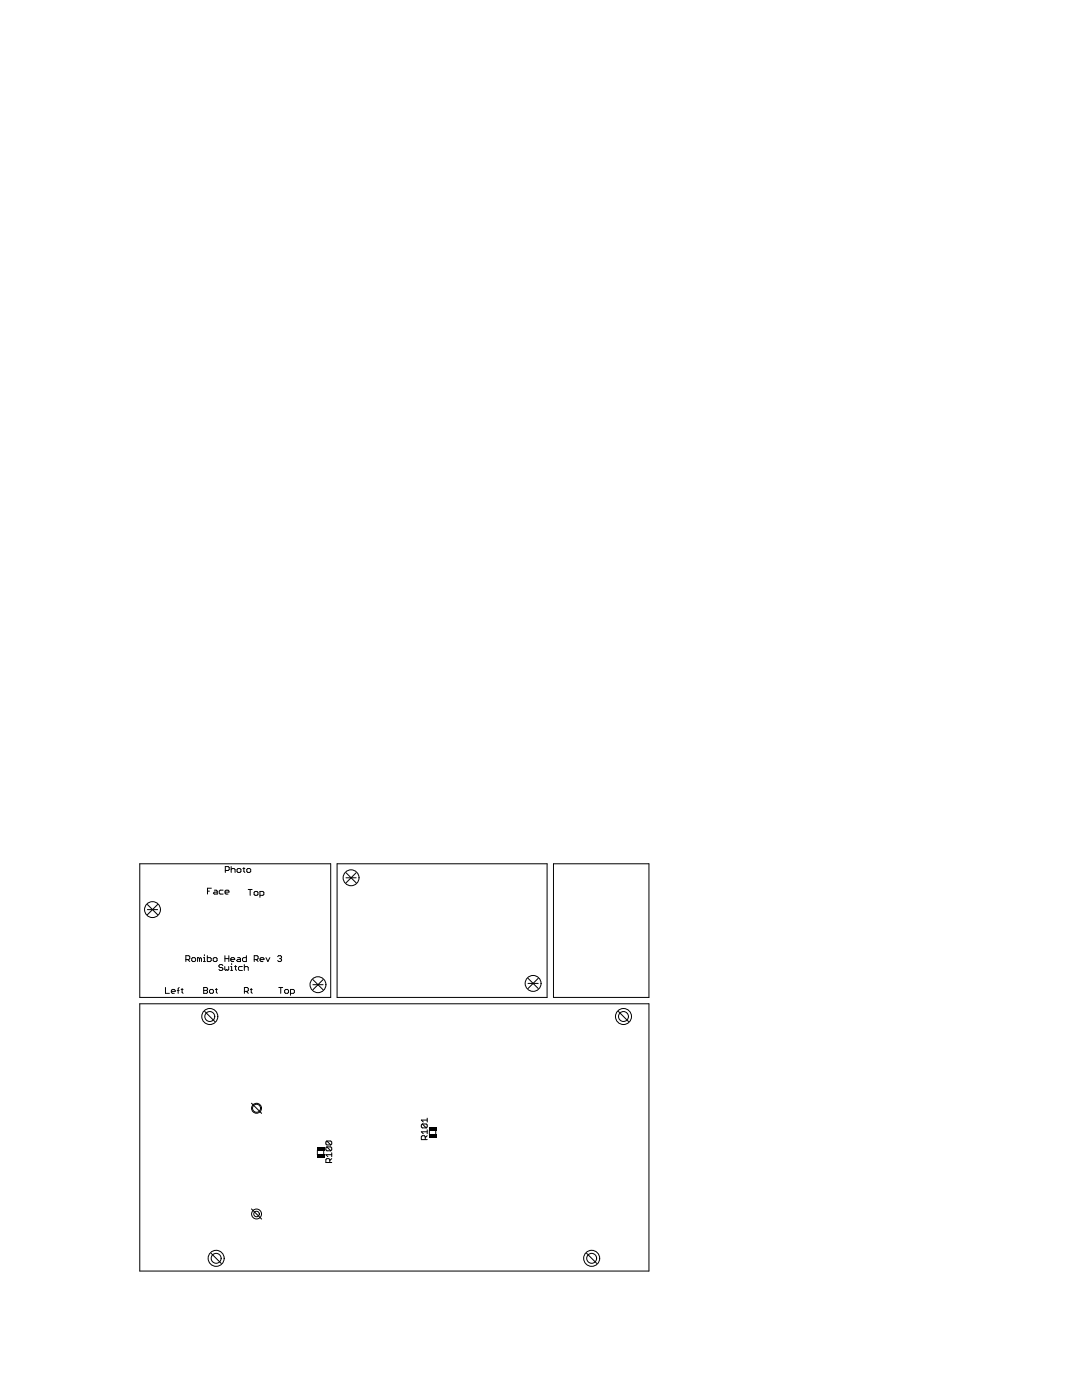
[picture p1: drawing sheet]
<svg xmlns="http://www.w3.org/2000/svg" width="216mm" height="279mm" viewBox="0 0 216 279" stroke-linecap="round" stroke-linejoin="round" font-family="sans-serif">
<g fill="none" stroke="#000" stroke-width=".2">
<path d="M27.9 172.4h38.1v26.7h-38.1zM41.4 177.8h.4M42.2 177.3h-.8v1.1M42.8 177.7h.4l.2 .1v.6h-.6l-.2-.2 .2-.2h.6M44.5 177.7h-.6l-.2 .1v.4l.2 .2h.6M44.9 178h.8l-.2-.3h-.4l-.2 .1v.4l.2 .2h.4M45 173.7h.5l.2-.2v-.4l-.2-.2h-.5v1.2M46.1 173.5l.2-.2h.4l.2 .2v.6M46.1 172.9v1.2M47.3 173.5l.2-.2h.4l.2 .2v.4l-.2 .2h-.4l-.2-.2zM48.5 173.3h.4M48.7 173.1v.8l.2 .2"/>
<path d="M49.4 173.3h.4l.2 .2v.4l-.2 .2h-.4l-.2-.2v-.4zM49.5 177.5h.8M49.9 177.5v1.2M50.7 178.1l.2-.2h.4l.2 .2v.4l-.2 .2h-.4l-.2-.2zM51.9 178.7h.6l.1-.2v-.4l-.1-.2h-.6v1.2M67.3 172.4h41.9v26.7h-41.9zM69 174.2l2.1 2M69 175.2h2.1M71.1 174.2l-2.1 2M110.4 172.4h19.1v26.7h-19.1zM29.4 180.5l2 2M29.4 181.5h2"/>
<path d="M31.4 180.5l-2 2M33 197.1v1.1h.8M34.2 197.9h.8l-.2-.4h-.4l-.2 .2v.3l.2 .2h.4M35.4 197.7h.3M35.7 197.1l-.1 .2v.9M36.1 197.5h.4M36.3 197.3v.7l.2 .2M37.1 191.5h.6l.2-.2v-.4l-.2-.2h-.6v1.2M37.5 191.5l.4 .4M38.4 191.1h.4l.2 .2v.4l-.2 .2h-.4l-.1-.2v-.4zM39.8 191.3l-.4-.2v.8M39.8 191.3v.6"/>
<path d="M39.8 191.3l.2-.2 .2 .2v.6M40.6 191.9h.4M40.6 191.1h.2v.8M40.6 197.1h.6l.2 .2-.2 .4 .2 .3-.2 .2h-.6zM40.6 197.7h.6M40.8 190.5v.2M41.4 190.7v1.2h.6l.2-.2v-.4l-.2-.2h-.6M41.8 197.7l.2-.2h.4l.2 .2v.3l-.2 .2h-.4l-.2-.2zM42.5 191.3l.2-.2h.4l.2 .2v.4l-.2 .2h-.4l-.2-.2zM43 197.5h.4M43.2 197.3v.7l.2 .2M44.5 192.7l-.2-.2h-.4l-.2 .2 .2 .4h.4l.2 .2-.2 .4h-.4l-.2-.2"/>
<path d="M44.9 192.9v.6l.2 .2 .1-.2 .2 .2 .2-.2v-.6M44.9 190.7v1.2M44.9 191.3h.8M45.7 190.7v1.2M46 193.7h.4M46 192.9h.2v.8M46 191.5h.8l-.2-.4h-.4l-.2 .2v.4l.2 .2h.4M46.2 192.3v.2M46.8 192.9h.4M47 192.7v.8l.2 .2M47.4 191.1h.4l.2 .2v.6h-.6l-.2-.2 .2-.2h.6M48.4 192.9h-.6l-.2 .2v.4l.2 .2h.6"/>
<path d="M48.8 193.1l.2-.2h.3l.2 .2v.6M48.8 192.5v1.2M48.8 197.9h.6l.1-.2v-.4l-.1-.2h-.6v1.1M49.2 197.9l.3 .3M49.2 190.7v1.2h-.6l-.2-.2v-.4l.2-.2h.6M49.9 197.5h.4M50.1 197.3v.7l.2 .2M50.7 191.5h.6l.2-.2v-.4l-.2-.2h-.6v1.2M51.1 191.5l.4 .4M51.9 191.5h.8l-.2-.4h-.4l-.2 .2v.4l.2 .2h.4M53.1 191.1l.4 .8 .3-.8M55.4 190.9l.2-.2h.4l.2 .2-.2 .4"/>
<path d="M55.6 197.1h.8M55.8 191.3h.2M56 191.3l.2 .2-.2 .4h-.4l-.2-.2M56 197.1v1.1M57 197.5h.4l.2 .2v.3l-.2 .2h-.4l-.2-.2v-.3zM58 198.2h.5l.2-.2v-.3l-.2-.2h-.5v1.1M62.4 195.5l2.1 2M62.4 196.5h2.1M64.5 195.5l-2.1 2M105.4 195.2l2 2.1M105.4 196.3h2M107.4 195.2l-2 2.1"/>
<path d="M27.9 200.3h101.6v53.4h-101.6zM40.8 201.9l2.1 2M123.4 201.9l2 2M50.2 220.2l2 2M63.3 229.6v.9M64.6 229.6v.9M65.2 227.7l-.2 .2v.4l.2 .2h.8M65.2 228.9l-.2 .2v.4l.2 .2h.8M65.2 227.7h.8l.2 .2v.4l-.2 .2M65.2 228.9h.8l.2 .2v.4l-.2 .2M65.2 228.9l.8 .8M65.2 227.7l.8 .8"/>
<path d="M65.8 232v-.6l-.2-.2h-.4l-.2 .2v.6h1.2M66.2 231.2l-.4 .4M66.2 230.4h-1.2l.4 .4M66.2 230.1v.7M84.3 224.3l.7 .8M84.3 224.3l-.2 .2v.4l.2 .2h.7M84.3 224.3h.7l.2 .2v.4l-.2 .2M84.9 227.4v-.6l-.2-.1h-.4l-.2 .1v.6h1.1M85.2 226.7l-.3 .3M85.2 225.9h-1.1l.4 .4M85.2 223.1v.8M85.2 225.5v.8"/>
<path d="M85.2 223.5h-1.1l.4 .4M85.7 225.6v.8M86.9 225.6v.8M42.1 250.1l2 2M50.2 241.3l2 2M117 250.1l2.1 2"/>
<circle cx="70.1" cy="175.2" r="1.59"/>
<circle cx="30.4" cy="181.5" r="1.59"/>
<circle cx="63.4" cy="196.5" r="1.59"/>
<circle cx="106.4" cy="196.3" r="1.59"/>
<circle cx="41.9" cy="202.9" r=".99"/>
<circle cx="41.9" cy="202.9" r="1.6"/>
<circle cx="124.4" cy="202.9" r=".99"/>
<circle cx="124.4" cy="202.9" r="1.6"/>
<circle cx="51.2" cy="221.2" r=".99"/>
<circle cx="51.2" cy="221.2" r=".8"/>
<circle cx="43.1" cy="251.1" r=".99"/>
<circle cx="43.1" cy="251.1" r="1.6"/>
<circle cx="51.2" cy="242.3" r=".55"/>
<circle cx="51.2" cy="242.3" r=".99"/>
<circle cx="118.1" cy="251.1" r=".99"/>
<circle cx="118.1" cy="251.1" r="1.6"/>
</g>
<path d="M63.3 230.5h1.4v.6h-1.4zM63.3 229h1.4v.6h-1.4zM85.6 226.4h1.4v.6h-1.4zM85.6 224.9h1.4v.7h-1.4z" fill="#000"/>
</svg>
